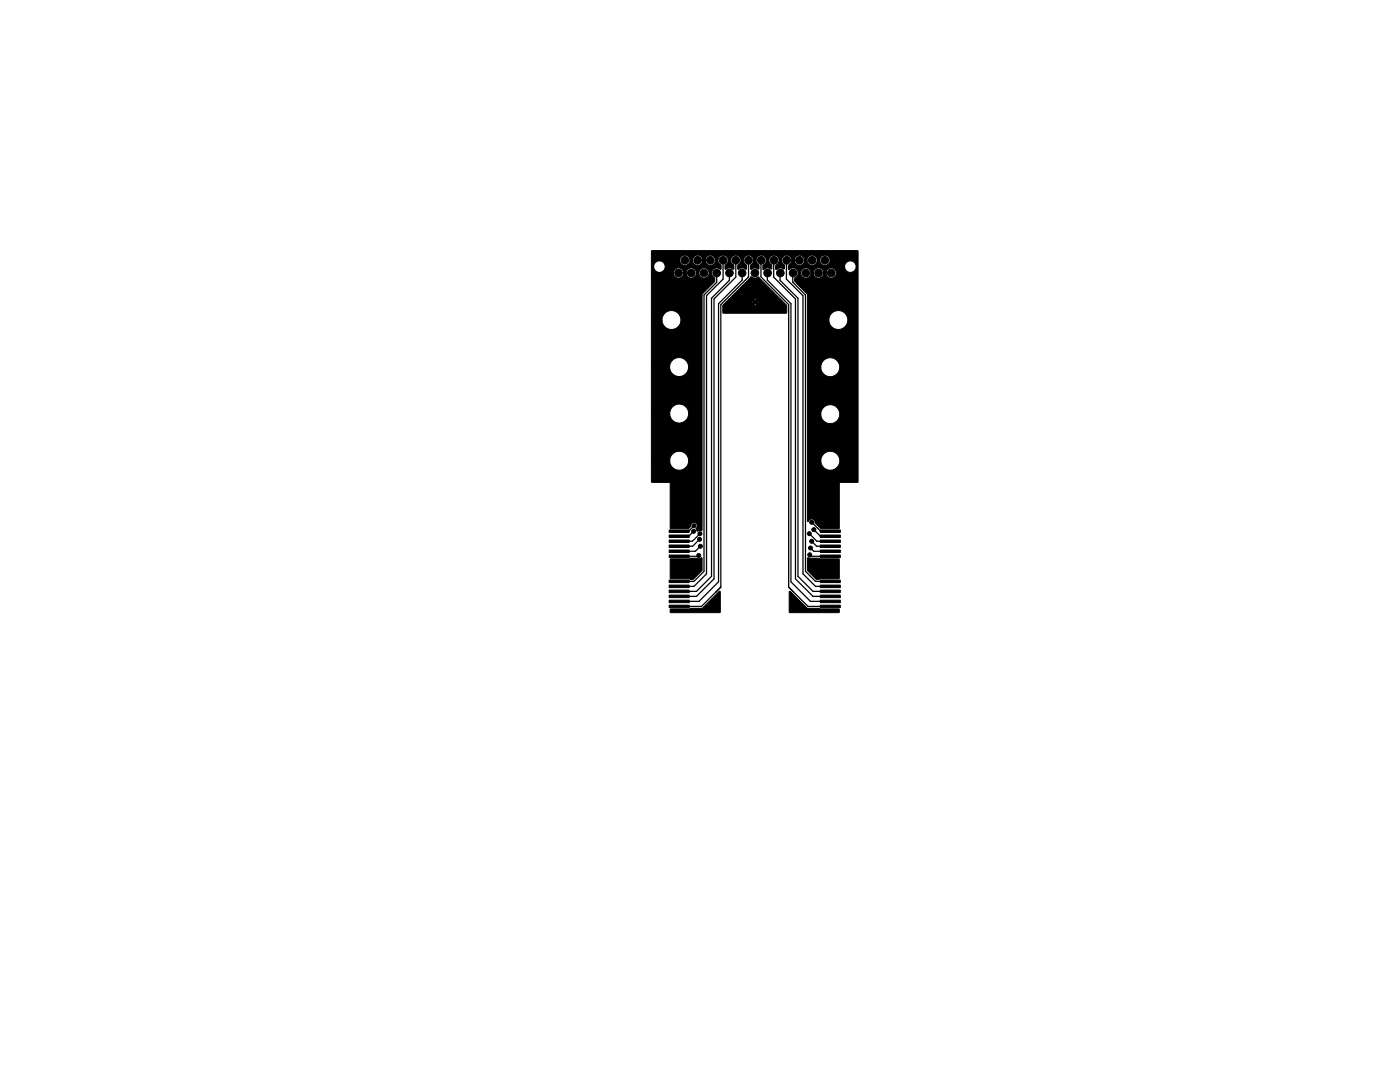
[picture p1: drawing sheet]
<svg xmlns="http://www.w3.org/2000/svg" width="279mm" height="216mm" viewBox="0 0 279 216" stroke-linecap="round" stroke-linejoin="round" font-family="sans-serif">
<g fill="#000" stroke="#000" stroke-width=".2">
<path d="M149.8 55.3l.8 .2 .9-.2 5.5 5.6v1.5l-12.7 .1-.1-1.5 .2-.2h6l.4 .1 .3-.1-.4-.4-.3 .4h-6l.5-.5h5.2l.1 .3 .4-.3h.3l.4 .3 .1-.3-.1-.4-.4 .4h-.3l-.4-.4-.1 .4h-5.2l.6-.6h4.9l.4 .4 .3-.4-.4-.1-.3 .1h-4.9zM130 50.1h41.2l.1 46-.2 .1h-3.6v9.2l-3.6 .1-1.2-1.1a.73 .73 0 0 0-.6-.8 .73 .73 0 0 0-.8 .5l-.2-.2v-11.9h2.7v.3a1.89 1.89 0 0 0 3 1.2 1.89 1.89 0 0 0-.3-3.3 1.89 1.89 0 0 0-2.7 1.8h-2.7v-9.3h2.7v.3a1.89 1.89 0 0 0 2.4 1.5 1.89 1.89 0 0 0 1.3-2.2 1.89 1.89 0 0 0-2-1.5 1.89 1.89 0 0 0-1.7 1.9h-2.7v-9.4h2.7v.3a1.89 1.89 0 0 0 2.4 1.5 1.89 1.89 0 0 0 1.3-2.2 1.89 1.89 0 0 0-2-1.5 1.89 1.89 0 0 0-1.7 1.9h-2.7v-9.4h4.3v.3a1.89 1.89 0 0 0 3 1.2 1.89 1.89 0 0 0-.3-3.2 1.89 1.89 0 0 0-2.7 1.7h-4.3v-5.2l-2.5-2.6v-.6l.5-.4 .2-.6h.5v.2a1.02 1.02 0 0 0 1.1 .8 1.02 1.02 0 0 0 .9-1h.5v.2a1.02 1.02 0 0 0 1.2 .8 1.02 1.02 0 0 0 .9-1h.5v.2a1.02 1.02 0 0 0 1.6 .6 1.02 1.02 0 0 0-.1-1.7 1.02 1.02 0 0 0-1.5 .9h-.5v-.2a1.02 1.02 0 0 0-1.1-.8 1.02 1.02 0 0 0-1 1h-.5v-.2a1.02 1.02 0 0 0-1.1-.8 1.02 1.02 0 0 0-.9 1h-.5v-.2a1.04 1.04 0 0 0-1.8-.5l-.2-.1v-.4h11.3a1.15 1.15 0 0 0 1.7 .9 1.15 1.15 0 0 0 0-1.9 1.15 1.15 0 0 0-1.7 .8v.2h-11.3v-.4l.5-.4 .2-.6h.5a1.02 1.02 0 0 0 1 1.1 1.02 1.02 0 0 0 1.1-1.1h.5v.2a1.02 1.02 0 0 0 1.1 .9 1.02 1.02 0 0 0 .9-1.1h.5v.2a1.02 1.02 0 0 0 1.6 .7 1.02 1.02 0 0 0-.1-1.8 1.02 1.02 0 0 0-1.5 .9h-.5v-.2a1.02 1.02 0 0 0-1.1-.8 1.02 1.02 0 0 0-.9 1h-.5l-.1-.2a1.02 1.02 0 0 0-1-.8 1.02 1.02 0 0 0-1 1h-.5v-.2a1.05 1.05 0 0 0-1.7-.5 1.05 1.05 0 0 0 .3 1.7v.7l-.2 .1a1.06 1.06 0 0 0-1.4 .1l-.2-.1v-.8a1.05 1.05 0 0 0 .4-1.6 1.05 1.05 0 0 0-1.6 0 1.05 1.05 0 0 0 .4 1.6v.7l-.1 .1a1.06 1.06 0 0 0-1.4 .1l-.3-.1 .1-.8a1.05 1.05 0 0 0 .4-1.6 1.05 1.05 0 0 0-1.7 0 1.05 1.05 0 0 0 .5 1.6v.7l-.2 .1a1.24 1.24 0 0 0-1.5 0v-.8a1.03 1.03 0 0 0 .4-1.6 1.03 1.03 0 0 0-1.7 0 1.03 1.03 0 0 0 .5 1.6l-.1 .8a1.35 1.35 0 0 0-1.6 0l-.1-.8a1.03 1.03 0 0 0 .4-1.6 1.03 1.03 0 0 0-1.6 0 1.03 1.03 0 0 0 .4 1.6v.8a1.35 1.35 0 0 0-1.6 0l-.1-.8a1.03 1.03 0 0 0 .4-1.6 1.03 1.03 0 0 0-1.6 0 1.03 1.03 0 0 0 .4 1.6l-.1 .8a1.08 1.08 0 0 0-1.6 .2 1.08 1.08 0 0 0 .5 1.6l-.1 .7-2.5 2.6v47l-.9 .2a.58 .58 0 0 1 0-1 .68 .68 0 0 0-.7-.7 .68 .68 0 0 0-.7 .8l-.5 .4h-3.5v-9.3h-3.8v-4.2h3.7v.3a1.89 1.89 0 0 0 3 1.2 1.89 1.89 0 0 0-.3-3.3 1.89 1.89 0 0 0-2.7 1.8h-3.7v-9.4h3.7v.2a1.88 1.88 0 0 0 2 1.6h.1a1.89 1.89 0 0 0 1.6-2.1 1.89 1.89 0 0 0-2-1.7 1.89 1.89 0 0 0-1.7 2h-3.7v-9.3h3.6l.1 .3a1.9 1.9 0 0 0 1.6 1.5h.5a1.89 1.89 0 0 0 1.6-2.1 1.89 1.89 0 0 0-2-1.6 1.89 1.89 0 0 0-1.8 1.9h-3.6v-9.4h2.1v.3a1.89 1.89 0 0 0 3 1.2 1.89 1.89 0 0 0-.3-3.2 1.89 1.89 0 0 0-2.7 1.7h-2.1v-9.4h4.4v.2a1.02 1.02 0 0 0 1.1 .8 1.02 1.02 0 0 0 .9-1h.5v.2a1.02 1.02 0 0 0 1.2 .8 1.02 1.02 0 0 0 .9-1h.5v.2a1.02 1.02 0 0 0 1.6 .6 1.02 1.02 0 0 0-.1-1.7 1.02 1.02 0 0 0-1.5 .9h-.5v-.2a1.02 1.02 0 0 0-1.1-.8 1.02 1.02 0 0 0-1 1h-.5v-.2a1.02 1.02 0 0 0-1.1-.8 1.02 1.02 0 0 0-.9 1h-4.4v-1.2h.5v.2a1.15 1.15 0 0 0 1.9 .6 1.15 1.15 0 0 0-.4-2 1.15 1.15 0 0 0-1.5 1.2h-.5v-1.4h5.7v.2a1.02 1.02 0 0 0 1.1 .9 1.02 1.02 0 0 0 .9-1.1h.5v.2a1.02 1.02 0 0 0 1.1 .9 1.02 1.02 0 0 0 .9-1.1h.5l.1 .2a1.02 1.02 0 0 0 1.6 .7 1.02 1.02 0 0 0-.2-1.8 1.02 1.02 0 0 0-1.5 .9h-.5v-.2a1.02 1.02 0 0 0-1.1-.8 1.02 1.02 0 0 0-.9 1h-.5v-.2a1.02 1.02 0 0 0-1.1-.8 1.02 1.02 0 0 0-.9 1h-5.7zM133.5 115.8h4v.4h-4zM133.5 116.8h4v.4h-4zM133.5 117.8h4v.4h-4zM133.5 118.8h4v.4h-4zM133.5 119.8h4v.4h-4zM133.5 105.8h4v.4h-4zM133.5 106.8h4v.4h-4zM133.5 107.8h4v.4h-4zM133.5 108.8h4v.4h-4zM133.5 109.8h4v.4h-4z"/>
<path d="M133.5 110.8h4v.4h-4zM133.8 111.6l3.8-.1 .2-.1 1.7 .1 .5-.2 .1 2.6-1.8 1.7-4.5-.1zM133.8 121.6l6.3-.2 3.4-3.4 .2 .1v4.1h-9.8l-.1-.1zM157.5 118h.2l3.4 3.3 6.3 .2 .1 .1v.6h-9.9zM161.2 111.3l6.2 .2 .1 3.9-4.6 .2-1.8-1.8zM163.7 110.8h4v.4h-4zM163.7 109.8h4v.4h-4zM163.7 108.8h4v.4h-4zM163.7 107.8h4v.4h-4zM163.7 106.8h4v.4h-4zM163.7 105.8h4v.4h-4zM163.7 118.8h4v.4h-4z"/>
<path d="M163.7 117.8h4v.4h-4zM163.7 116.8h4v.4h-4zM163.7 115.8h4v.4h-4zM133.5 120.8h4v.4h-4zM163.7 120.8h4v.4h-4zM163.7 119.8h4v.4h-4z"/>
<circle cx="131" cy="58" r=".4"/>
<circle cx="131" cy="51" r=".4"/>
<circle cx="133" cy="51" r=".4"/>
<circle cx="134.8" cy="58.3" r=".4"/>
<circle cx="135.4" cy="54.5" r=".76"/>
<circle cx="136.7" cy="51.9" r=".76"/>
<circle cx="138" cy="54.5" r=".76"/>
<circle cx="139.2" cy="51.9" r=".76"/>
<circle cx="140.5" cy="54.5" r=".76"/>
<circle cx="141.8" cy="51.9" r=".76"/>
<circle cx="143" cy="54.5" r=".76"/>
<circle cx="144.3" cy="51.9" r=".76"/>
<circle cx="145.6" cy="54.5" r=".76"/>
<circle cx="146.8" cy="51.9" r=".76"/>
<circle cx="148.1" cy="54.5" r=".76"/>
<circle cx="149.4" cy="51.9" r=".76"/>
<circle cx="150.7" cy="54.5" r=".76"/>
<circle cx="150.7" cy="57.3" r=".4"/>
<circle cx="151.9" cy="51.9" r=".76"/>
<circle cx="153.2" cy="54.5" r=".76"/>
<circle cx="154.5" cy="51.9" r=".76"/>
<circle cx="155.7" cy="54.5" r=".76"/>
<circle cx="157" cy="51.9" r=".76"/>
<circle cx="158.3" cy="54.5" r=".76"/>
<circle cx="159.5" cy="51.9" r=".76"/>
<circle cx="160.8" cy="54.5" r=".76"/>
<circle cx="162.1" cy="51.9" r=".76"/>
<circle cx="163.4" cy="54.5" r=".76"/>
<circle cx="164.6" cy="51.9" r=".76"/>
<circle cx="165.9" cy="54.5" r=".76"/>
<circle cx="168" cy="51" r=".4"/>
<circle cx="170" cy="58" r=".4"/>
<circle cx="170.5" cy="51" r=".4"/>
<circle cx="131" cy="67" r=".4"/>
<circle cx="131" cy="75" r=".4"/>
<circle cx="133.5" cy="78.8" r=".4"/>
<circle cx="133.8" cy="69.7" r=".4"/>
<circle cx="138" cy="62" r=".4"/>
<circle cx="138" cy="69" r=".4"/>
<circle cx="138" cy="78" r=".4"/>
<circle cx="145.9" cy="61.2" r=".4"/>
<circle cx="150.7" cy="60.3" r=".4"/>
<circle cx="155.8" cy="61.2" r=".4"/>
<circle cx="164" cy="67" r=".4"/>
<circle cx="164" cy="60" r=".4"/>
<circle cx="164" cy="78" r=".4"/>
<circle cx="166" cy="70" r=".4"/>
<circle cx="167.3" cy="77" r=".4"/>
<circle cx="167.5" cy="60" r=".4"/>
<circle cx="169.7" cy="73.5" r=".4"/>
<circle cx="170" cy="69" r=".4"/>
<circle cx="170" cy="78" r=".4"/>
<circle cx="131" cy="83" r=".4"/>
<circle cx="131" cy="92" r=".4"/>
<circle cx="133.5" cy="87.7" r=".4"/>
<circle cx="135" cy="98" r=".4"/>
<circle cx="138" cy="87" r=".4"/>
<circle cx="138" cy="98" r=".4"/>
<circle cx="164" cy="87" r=".4"/>
<circle cx="164" cy="98" r=".4"/>
<circle cx="165.7" cy="95.5" r=".4"/>
<circle cx="166" cy="98" r=".4"/>
<circle cx="167.7" cy="85.7" r=".4"/>
<circle cx="169.7" cy="82.3" r=".4"/>
<circle cx="170" cy="88" r=".4"/>
<circle cx="170" cy="91.5" r=".4"/>
<circle cx="170" cy="95" r=".4"/>
<circle cx="135" cy="114" r=".4"/>
<circle cx="135" cy="101" r=".4"/>
<circle cx="138" cy="114" r=".4"/>
<circle cx="138" cy="101" r=".4"/>
<circle cx="138.4" cy="106" r=".4"/>
<circle cx="138.5" cy="104.9" r=".4"/>
<circle cx="139.4" cy="110.9" r=".4"/>
<circle cx="139.6" cy="107.6" r=".4"/>
<circle cx="139.7" cy="106.5" r=".4"/>
<circle cx="139.8" cy="109" r=".4"/>
<circle cx="161.5" cy="106.5" r=".4"/>
<circle cx="161.6" cy="110.7" r=".4"/>
<circle cx="161.7" cy="109.4" r=".4"/>
<circle cx="162" cy="108" r=".4"/>
<circle cx="162" cy="104.2" r=".4"/>
<circle cx="162.4" cy="105.7" r=".4"/>
<circle cx="163" cy="113" r=".4"/>
<circle cx="164" cy="102" r=".4"/>
<circle cx="165" cy="100" r=".4"/>
<circle cx="165" cy="104" r=".4"/>
<circle cx="166" cy="102" r=".4"/>
<circle cx="166" cy="114" r=".4"/>
<circle cx="142" cy="121" r=".4"/>
<circle cx="159" cy="121" r=".4"/>
</g>
<g fill="none" stroke="#000" stroke-width=".25">
<path d="M143 54.5v1.8l-2.5 2.6v55.1l-2 2h-3M144.3 51.9v3.8l-3.3 3.3v55.5l-2.5 2.5h-3M145.6 54.5v1.4l-3.6 3.6v55.5l-3 3h-3.5M146.8 51.9v3.4l-4.3 4.3v55.9l-3.5 3.5h-3.5M148.1 54.5v1.4l-4.7 4.7v55.5l-3.9 3.9h-4M149.4 51.9v3.4l-5.5 5.5v56.3l-3.9 3.9h-4.5M151.9 51.9v3.4l5.5 5.5v56.3l3.9 3.9h4.4M153.1 54.5v1.4l4.8 4.7v55.5l3.8 3.9h4M154.4 51.9v3.4l4.3 4.3v55.9l3.6 3.5h3.4M155.7 54.5v1.4l3.6 3.6v55.5l3 3h3.4M156.9 51.9v3.8l3.4 3.3v55.5l2.4 2.5h3M158.2 54.5v1.8l2.5 2.6v55.1l2 2h3"/>
<path d="M138.4 106l-.9 1h-2M138.5 104.9l-1.1 1.1h-1.9M139.5 110.8l-.2 .2h-3.8M139.6 107.6l-1.4 1.4h-2.7M139.7 106.5l-1.5 1.5h-2.7M139.8 109l-1 1h-3.3M161.5 106.5l1.5 1.5h2.7M161.6 110.7l.3 .3h3.8M161.7 109.4l.7 .6h3.3M162 108l1 1h2.7M162 104.2l1.8 1.8h1.9M162.4 105.7l1.3 1.3h2"/>
</g>
</svg>
